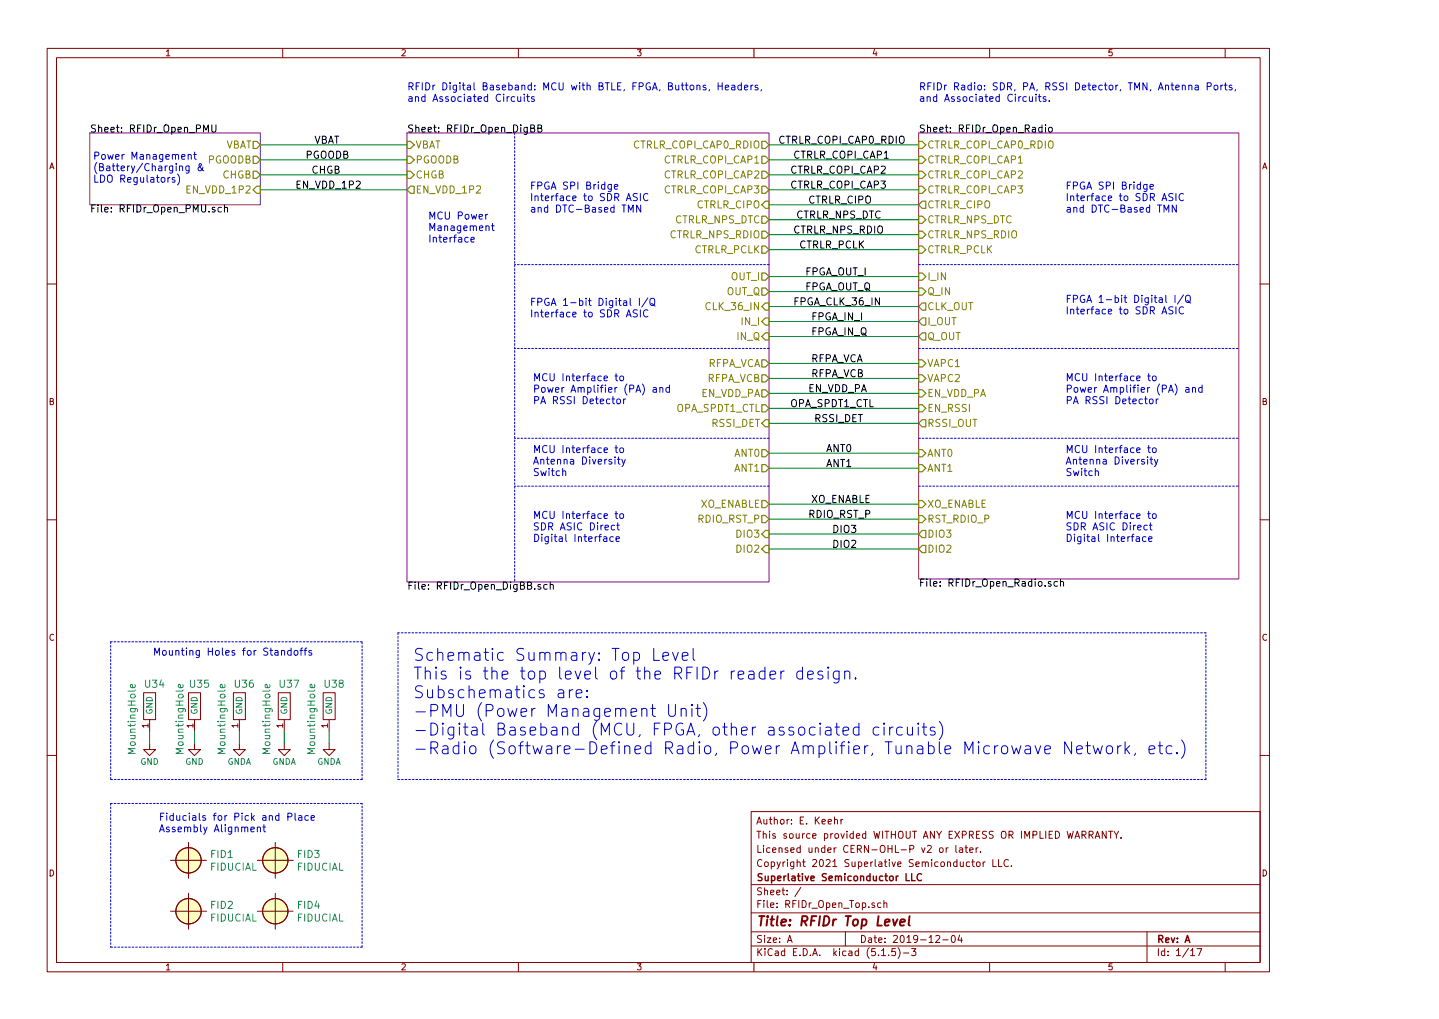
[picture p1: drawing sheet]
<svg xmlns="http://www.w3.org/2000/svg" width="297mm" height="210mm" viewBox="0 0 297 210" stroke-linecap="round" stroke-linejoin="round" font-family="sans-serif">
<defs><g id="words">
<g font-size="3.4" fill="#0000c2">
<text x="85.2" y="136.4">Schematic Summary: Top Level</text>
<text x="85.2" y="140.2">This is the top level of the RFIDr reader design.</text>
<text x="85.2" y="144.1">Subschematics are:</text>
<text x="85.2" y="147.9">-PMU (Power Management Unit)</text>
<text x="85.2" y="151.8">-Digital Baseband (MCU, FPGA, other associated circuits)</text>
<text x="85.2" y="155.7">-Radio (Software-Defined Radio, Power Amplifier, Tunable Microwave Network, etc.)</text>
</g>
<text font-size="2.7" fill="#840000" x="156" y="191.1">Title: RFIDr Top Level</text>
<g font-size="2.1" fill="#0000c2">
<text x="84" y="18.6">RFIDr Digital Baseband: MCU with BTLE, FPGA, Buttons, Headers,</text>
<text x="84" y="21">and Associated Circuits</text>
<text x="189.6" y="18.6">RFIDr Radio: SDR, PA, RSSI Detector, TMN, Antenna Ports,</text>
<text x="189.6" y="21">and Associated Circuits.</text>
<text x="19.1" y="32.9">Power Management</text>
<text x="19.1" y="35.3">(Battery/Charging &amp;</text>
<text x="19.1" y="37.7">LDO Regulators)</text>
<text x="109.3" y="39.1">FPGA SPI Bridge</text>
<text x="109.3" y="41.5">Interface to SDR ASIC</text>
<text x="219.9" y="39.1">FPGA SPI Bridge</text>
<text x="219.9" y="41.5">Interface to SDR ASIC</text>
<text x="88.3" y="45.3">MCU Power</text>
<text x="88.3" y="47.7">Management</text>
<text x="109.3" y="43.9">and DTC-Based TMN</text>
<text x="219.9" y="43.9">and DTC-Based TMN</text>
<text x="88.3" y="50">Interface</text>
<text x="109.3" y="63.1">FPGA 1-bit Digital I/Q</text>
<text x="109.3" y="65.5">Interface to SDR ASIC</text>
<text x="219.9" y="62.5">FPGA 1-bit Digital I/Q</text>
<text x="219.9" y="64.9">Interface to SDR ASIC</text>
<text x="109.9" y="78.6">MCU Interface to</text>
<text x="109.9" y="81">Power Amplifier (PA) and</text>
<text x="109.9" y="83.4">PA RSSI Detector</text>
<text x="219.9" y="78.6">MCU Interface to</text>
<text x="219.9" y="81">Power Amplifier (PA) and</text>
<text x="219.9" y="83.4">PA RSSI Detector</text>
<text x="109.9" y="93.5">MCU Interface to</text>
<text x="109.9" y="95.8">Antenna Diversity</text>
<text x="219.9" y="93.5">MCU Interface to</text>
<text x="219.9" y="95.8">Antenna Diversity</text>
<text x="109.9" y="98.2">Switch</text>
<text x="219.9" y="98.2">Switch</text>
<text x="109.9" y="107.1">MCU Interface to</text>
<text x="219.9" y="107.1">MCU Interface to</text>
<text x="109.9" y="109.4">SDR ASIC Direct</text>
<text x="109.9" y="111.8">Digital Interface</text>
<text x="219.9" y="109.4">SDR ASIC Direct</text>
<text x="219.9" y="111.8">Digital Interface</text>
<text x="31.5" y="135.3">Mounting Holes for Standoffs</text>
<text x="32.7" y="169.3">Fiducials for Pick and Place</text>
<text x="32.7" y="171.7">Assembly Alignment</text>
</g>
<g font-size="2.1">
<text x="18.5" y="27.3">Sheet: RFIDr_Open_PMU</text>
<text x="64.9" y="29.6">VBAT</text>
<text x="84" y="27.3">Sheet: RFIDr_Open_DigBB</text>
<text x="160.6" y="29.6">CTRLR_COPI_CAP0_RDIO</text>
<text x="189.6" y="27.3">Sheet: RFIDr_Open_Radio</text>
<text x="63" y="32.7">PGOODB</text>
<text x="64.2" y="35.8">CHGB</text>
<text x="163.1" y="35.8">CTRLR_COPI_CAP2</text>
<text x="163.7" y="32.7">CTRLR_COPI_CAP1</text>
<text x="61.5" y="38.9">EN_VDD_1P2</text>
<text x="163.1" y="38.9">CTRLR_COPI_CAP3</text>
<text x="18.5" y="43.8">File: RFIDr_Open_PMU.sch</text>
<text x="164.3" y="45.1">CTRLR_NPS_DTC</text>
<text x="166.8" y="42">CTRLR_CIPO</text>
<text x="163.7" y="48.2">CTRLR_NPS_RDIO</text>
<text x="164.9" y="51.3">CTRLR_PCLK</text>
<text x="166.2" y="59.9">FPGA_OUT_Q</text>
<text x="166.2" y="56.8">FPGA_OUT_I</text>
<text x="163.7" y="63">FPGA_CLK_36_IN</text>
<text x="167.4" y="69.2">FPGA_IN_Q</text>
<text x="167.4" y="66.1">FPGA_IN_I</text>
<text x="167.4" y="77.8">RFPA_VCB</text>
<text x="167.4" y="74.7">RFPA_VCA</text>
<text x="166.8" y="80.9">EN_VDD_PA</text>
<text x="163.1" y="84">OPA_SPDT1_CTL</text>
<text x="168" y="87.1">RSSI_DET</text>
<text x="170.5" y="93.3">ANT0</text>
<text x="170.5" y="96.4">ANT1</text>
<text x="166.8" y="106.9">RDIO_RST_P</text>
<text x="167.4" y="103.8">XO_ENABLE</text>
<text x="171.7" y="109.9">DIO3</text>
<text x="171.7" y="113">DIO2</text>
<text x="84" y="121.7">File: RFIDr_Open_DigBB.sch</text>
<text x="189.6" y="121">File: RFIDr_Open_Radio.sch</text>
</g>
<g font-size="2.1" fill="#848400">
<text x="42.8" y="33.7">PGOODB</text>
<text x="46.4" y="30.6">VBAT</text>
<text x="85.7" y="33.7">PGOODB</text>
<text x="85.7" y="30.6">VBAT</text>
<text x="130.8" y="30.6">CTRLR_COPI_CAP0_RDIO</text>
<text x="137.2" y="33.7">CTRLR_COPI_CAP1</text>
<text x="191.4" y="30.6">CTRLR_COPI_CAP0_RDIO</text>
<text x="191.4" y="33.7">CTRLR_COPI_CAP1</text>
<text x="38.8" y="39.9">EN_VDD_1P2</text>
<text x="45.9" y="36.8">CHGB</text>
<text x="85.7" y="36.8">CHGB</text>
<text x="85.7" y="39.9">EN_VDD_1P2</text>
<text x="137.2" y="39.9">CTRLR_COPI_CAP3</text>
<text x="137.2" y="36.8">CTRLR_COPI_CAP2</text>
<text x="191.4" y="36.8">CTRLR_COPI_CAP2</text>
<text x="191.4" y="39.9">CTRLR_COPI_CAP3</text>
<text x="139.2" y="46.1">CTRLR_NPS_DTC</text>
<text x="143.8" y="43">CTRLR_CIPO</text>
<text x="191.4" y="43">CTRLR_CIPO</text>
<text x="191.4" y="46.1">CTRLR_NPS_DTC</text>
<text x="138.3" y="49.2">CTRLR_NPS_RDIO</text>
<text x="143.2" y="52.3">CTRLR_PCLK</text>
<text x="191.4" y="49.2">CTRLR_NPS_RDIO</text>
<text x="191.4" y="52.3">CTRLR_PCLK</text>
<text x="150.9" y="57.8">OUT_I</text>
<text x="191.4" y="57.8">I_IN</text>
<text x="146.1" y="64">CLK_36_IN</text>
<text x="149.9" y="60.9">OUT_Q</text>
<text x="191.4" y="64">CLK_OUT</text>
<text x="191.4" y="60.9">Q_IN</text>
<text x="152.2" y="70.2">IN_Q</text>
<text x="153.2" y="67.1">IN_I</text>
<text x="191.4" y="70.2">Q_OUT</text>
<text x="191.4" y="67.1">I_OUT</text>
<text x="145.9" y="75.7">RFPA_VCA</text>
<text x="191.4" y="75.7">VAPC1</text>
<text x="144.6" y="81.9">EN_VDD_PA</text>
<text x="145.9" y="78.8">RFPA_VCB</text>
<text x="191.4" y="81.9">EN_VDD_PA</text>
<text x="191.4" y="78.8">VAPC2</text>
<text x="139.6" y="85">OPA_SPDT1_CTL</text>
<text x="146.9" y="88.1">RSSI_DET</text>
<text x="191.4" y="88.1">RSSI_OUT</text>
<text x="191.4" y="85">EN_RSSI</text>
<text x="151.6" y="94.3">ANT0</text>
<text x="191.4" y="94.3">ANT0</text>
<text x="151.6" y="97.3">ANT1</text>
<text x="191.4" y="97.3">ANT1</text>
<text x="144" y="107.8">RDIO_RST_P</text>
<text x="144.4" y="104.8">XO_ENABLE</text>
<text x="191.4" y="107.8">RST_RDIO_P</text>
<text x="191.4" y="104.8">XO_ENABLE</text>
<text x="152.2" y="110.9">DIO3</text>
<text x="191.4" y="110.9">DIO3</text>
<text x="152.2" y="114">DIO2</text>
<text x="191.4" y="114">DIO2</text>
</g>
<g font-size="2.1" fill="#008484">
<text x="30" y="141.9">U34</text>
<text x="39.3" y="141.9">U35</text>
<text x="48.5" y="141.9">U36</text>
<text x="57.8" y="141.9">U37</text>
<text x="67.1" y="141.9">U38</text>
<text x="28" y="155.2" transform="rotate(-90 28 155.2)">MountingHole</text>
<text x="37.9" y="155.2" transform="rotate(-90 37.9 155.2)">MountingHole</text>
<text x="46.5" y="155.2" transform="rotate(-90 46.5 155.2)">MountingHole</text>
<text x="55.8" y="155.2" transform="rotate(-90 55.8 155.2)">MountingHole</text>
<text x="65.1" y="155.2" transform="rotate(-90 65.1 155.2)">MountingHole</text>
<text x="43.4" y="179.6">FIDUCIAL</text>
<text x="43.6" y="177">FID1</text>
<text x="61.3" y="179.6">FIDUCIAL</text>
<text x="61.5" y="177">FID3</text>
<text x="43.4" y="190.1">FIDUCIAL</text>
<text x="43.6" y="187.5">FID2</text>
<text x="61.3" y="190.1">FIDUCIAL</text>
<text x="61.5" y="187.5">FID4</text>
</g>
<g font-size="2" fill="#840000">
<text x="156" y="173">This source provided WITHOUT ANY EXPRESS OR IMPLIED WARRANTY.</text>
<text x="156" y="170.1">Author: E. Keehr</text>
<text x="156" y="178.9">Copyright 2021 Superlative Semiconductor LLC.</text>
<text x="156" y="176">Licensed under CERN-OHL-P v2 or later.</text>
<text x="156" y="184.7">Sheet: /</text>
<text x="156" y="181.8">Superlative Semiconductor LLC</text>
<text x="156" y="187.3">File: RFIDr_Open_Top.sch</text>
<text x="156" y="197.3">KiCad E.D.A. kicad (5.1.5)-3</text>
<text x="156" y="194.5">Size: A</text>
<text x="177.4" y="194.5">Date: 2019-12-04</text>
<text x="238.7" y="194.5">Rev: A</text>
<text x="238.7" y="197.3">Id: 1/17</text>
</g>
<g font-size="1.8" fill="#840000">
<text x="34" y="11.6">1</text>
<text x="82.7" y="11.6">2</text>
<text x="131.3" y="11.6">3</text>
<text x="179.9" y="11.6">4</text>
<text x="228.6" y="11.6">5</text>
<text x="10.1" y="34.9">A</text>
<text x="260.5" y="34.9">A</text>
<text x="10.1" y="83.5">B</text>
<text x="260.5" y="83.5">B</text>
<text x="10.1" y="132.2">C</text>
<text x="260.5" y="132.2">C</text>
<text x="10.1" y="180.8">D</text>
<text x="260.5" y="180.8">D</text>
<text x="34" y="200.2">1</text>
<text x="82.7" y="200.2">2</text>
<text x="131.3" y="200.2">3</text>
<text x="179.9" y="200.2">4</text>
<text x="228.6" y="200.2">5</text>
</g>
<g font-size="1.7" fill="#008484">
<text x="31.5" y="147.5" transform="rotate(-90 31.5 147.5)">GND</text>
<text x="40.8" y="147.5" transform="rotate(-90 40.8 147.5)">GND</text>
<text x="50" y="147.5" transform="rotate(-90 50 147.5)">GND</text>
<text x="59.3" y="147.5" transform="rotate(-90 59.3 147.5)">GND</text>
<text x="68.6" y="147.5" transform="rotate(-90 68.6 147.5)">GND</text>
<text x="29" y="157.8">GND</text>
<text x="38.2" y="157.8">GND</text>
<text x="46.9" y="157.8">GNDA</text>
<text x="56.2" y="157.8">GNDA</text>
<text x="65.4" y="157.8">GNDA</text>
</g>
<g font-size="1.7" fill="#840000">
<text x="30.6" y="150.2" transform="rotate(-90 30.6 150.2)">1</text>
<text x="39.9" y="150.2" transform="rotate(-90 39.9 150.2)">1</text>
<text x="49.2" y="150.2" transform="rotate(-90 49.2 150.2)">1</text>
<text x="58.4" y="150.2" transform="rotate(-90 58.4 150.2)">1</text>
<text x="67.7" y="150.2" transform="rotate(-90 67.7 150.2)">1</text>
</g>
</g></defs>
<g fill="none" stroke="#840000" stroke-width=".21">
<path d="M9.7 10h252.3v190.5h-252.3zM11.7 11.9h248.4v186.7h-248.4zM58.4 10v1.9M107 10v1.9M155.6 10v1.9M204.3 10v1.9M252.9 10v1.9M9.7 58.6h2M260.1 58.6h1.9M9.7 107.3h2M260.1 107.3h1.9M9.7 155.9h2"/>
<path d="M29.6 142.9h2.5v5.6h-2.5zM30.9 153.4v1.3h1.2l-1.2 1.2-1.3-1.2h1.3M30.9 148.5v2.5M38.9 142.9h2.5v5.6h-2.5zM40.1 153.4v1.3h1.3l-1.3 1.2-1.2-1.2h1.2M40.1 148.5v2.5M48.2 142.9h2.4v5.6h-2.4zM49.4 153.4v1.3h1.2l-1.2 1.2-1.2-1.2h1.2M49.4 148.5v2.5M57.4 142.9h2.5v5.6h-2.5zM58.7 153.4v1.3h1.2l-1.2 1.2-1.3-1.2h1.3M58.7 148.5v2.5"/>
<path d="M66.7 142.9h2.5v5.6h-2.5zM67.9 153.4v1.3h1.3l-1.3 1.2-1.2-1.2h1.2M67.9 148.5v2.5M260.1 155.9h1.9M35.2 177.5h7.4M38.9 173.8v7.4M53.1 177.5h7.4M56.8 173.8v7.4M155.1 167.5h105v31.1h-105zM172.3 169.2l.2-.1h.3l.1 .9M172.3 168.6v1.4M173.6 169.1v.9"/>
<path d="M174 169.1l-.4 .2M194 175l.4-.1 .3 .3v.4l-.3 .3-.4-.1-.1-.2zM195.3 174.9v1M195.7 174.9l-.4 .3M197.3 174.4v1.3l.2 .2M198.1 175h.5l.1 .9M198.7 175.3h-.5l-.2 .2 .2 .4 .5-.1M199.2 174.9h.6M199.4 174.4v1.3l.4 .2M200.2 177.9l-.4-.1-.3 .3v.6l.3 .1 .4-.1M200.2 175.4l.7-.1-.1-.3-.4-.1-.2 .2v.7h.6M200.6 177.8h.5"/>
<path d="M200.8 177.3v1.3l.3 .2M201.5 174.9v1M201.6 178l.2-.2 .4 .2v.7l-.2 .1-.4-.1zM201.9 174.9l-.4 .3M202.4 175.8v.1M202.9 177.8v1M203.4 177.8l-.5 .3M204.9 177.3v1.5h.8M206.1 177.3v1.5h.7M208.2 177.5a.69 .69 0 0 0-1 .5 .69 .69 0 0 0 .7 .8l.3-.1M208.8 178.7v.1M224.8 172.3l.7-.1 .1-.2v-.3l-.8-.2v1.5"/>
<path d="M225.2 172.3l.4 .7M226.1 173l.4-1.5 .5 1.5M226.2 172.6h.7M228.3 171.5v1.5l-.8-1.5v1.5M228.8 171.5h.9M229.3 171.5v1.5M229.9 171.5l.5 .8 .5-.8M230.4 172.3v.7M231.4 172.8v.2M35.2 188h7.4M38.9 184.3v7.4M53.1 188h7.4"/>
<path d="M56.8 184.3v7.4M58.4 198.6v1.9M107 198.6v1.9M155.1 195.2h105M155.1 192.3h105M155.1 188.4h105M155.1 182.5h105M155.6 198.6v1.9M162.5 194.5l.5-1.5 .5 1.5M162.7 194h.7M165.3 183.1l-1.2 1.9M174.5 192.3v2.9"/>
<path d="M181.8 186.4l-.4-.1-.3 .3 .2 .6h.5M182 197.2h.8M182.5 186.4l.2-.1 .3 .1 .1 .9M182.5 185.8v1.5M183.4 197.1v.1M184.8 195.7h-.7v.7l.7-.1v.8l-.2 .1-.5-.1M185.4 195.5a1.66 1.66 0 0 1 0 2.3M186.5 196.6h1.1M188.2 195.7h.9l-.5 .6 .4 .1v.7l-.2 .1-.6-.1M193.2 193.2l.5-.2 .3 .4-.9 1.1h.9M194.6 193.9h1.1M196.5 193.2l.3-.2a.83 .83 0 0 1-.1 1.5l-.2-.2-.1-.4z"/>
<path d="M198.1 192.9l-.3 1.1h.8M198.4 193.5v1M204.3 198.6v1.9M236.8 192.3v6.3M245.8 196.1l.4-.4v1.5M245.8 197.2h.8M247.1 195.7h1l-.7 1.5M252.9 198.6v1.9"/>
<circle cx="38.9" cy="177.5" r="2.62"/>
<circle cx="56.8" cy="177.5" r="2.62"/>
<circle cx="38.9" cy="188" r="2.62"/>
<circle cx="56.8" cy="188" r="2.62"/>
</g>
<path d="M185.8 190.3l1-.2-.1-.3-.5-.1-.3 .3-.1 .9h.8M187.7 189l-.2 1.7 .3 .3" fill="none" stroke="#840000" stroke-width=".4"/>
<path d="M187 180.3v1.4h.7M188.2 180.3v1.4h.7M190.2 180.4a.69 .69 0 0 0-1 .5 .69 .69 0 0 0 .7 .8l.3-.1" fill="none" stroke="#840000" stroke-width=".3"/>
<path d="M18.5 27.4h35.2v14.8h-35.2zM84 27.4h74.7v92.7h-74.7zM189.6 27.4h66.1v92.1h-66.1z" fill="none" stroke="#840084" stroke-width=".21"/>
<g fill="none" stroke="#000" stroke-width=".21">
<path d="M43.7 25.8v1.2l.3 .3 .4-.1 .2-.2v-1.2M109.5 26.5l.8-.2v-.4l-.8-.1v1.5h.6l.3-.5-.4-.3M111 26.5l.7-.2v-.4l-.7-.1v1.5h.6l.3-.5-.4-.3M215.1 26.3h-.4l-.3 .2 .1 .7h.6M215.1 25.8v1.5M215.8 25.8v.1M215.8 26.3v1M216.5 26.4l.2-.1 .4 .1 .1 .6-.1 .2-.4 .1-.2-.2zM45.7 42.8h-.4l-.3 .2 .1 .7h.6M46.3 42.9l.2-.1h.4l.1 1M46.3 42.3v1.5M218.9 119.5v1.5"/>
<path d="M111.6 120.7l-.3-.1-.3 .2 .1 .2 .5 .2v.3h-.6M112.9 120.7l-.4-.1-.3 .3 .2 .6h.5M113.6 120.7l.2-.1 .3 .1 .1 .9M113.6 120.1v1.5M216.9 120.1l-.3-.1-.2 .2v.2l.5 .1v.4h-.5M218.3 120.1l-.4-.1-.3 .2 .1 .7h.6M218.9 120.1l.2-.1 .4 .1v.9"/>
</g>
<g fill="none" stroke="#848400" stroke-width=".25">
<path d="M52.3 32.2h.7l.7 .8-.7 .7h-.7zM52.3 35.3h.7l.7 .8-.7 .7h-.7zM52.3 29.2h.7l.7 .7-.7 .7h-.7zM53 38.4h.7v1.5h-.7l-.7-.7zM84 32.2h.7l.8 .8-.8 .7h-.7zM84 35.3h.7l.8 .8-.8 .7h-.7zM84 29.2h.7l.8 .7-.8 .7h-.7zM84.7 38.4h.8v1.5h-.8l-.7-.7zM157.3 38.4h.7l.7 .8-.7 .7h-.7zM157.3 35.3h.7l.7 .8-.7 .7h-.7zM157.3 29.2h.7l.7 .7-.7 .7h-.7zM157.3 32.2h.7l.7 .8-.7 .7h-.7z"/>
<path d="M189.6 29.2h.8l.7 .7-.7 .7h-.8zM189.6 32.2h.8l.7 .8-.7 .7h-.8zM189.6 35.3h.8l.7 .8-.7 .7h-.8zM189.6 38.4h.8l.7 .8-.7 .7h-.8zM157.3 44.6h.7l.7 .7-.7 .8h-.7zM157.3 47.7h.7l.7 .7-.7 .8h-.7zM157.3 50.8h.7l.7 .7-.7 .8h-.7zM157.3 59.4h.7l.7 .8-.7 .7h-.7zM157.3 56.3h.7l.7 .8-.7 .7h-.7zM157.3 42.2l.7-.7h.7v1.5h-.7zM189.6 47.7h.8l.7 .7-.7 .8h-.8zM189.6 50.8h.8l.7 .7-.7 .8h-.8z"/>
<path d="M189.6 44.6h.8l.7 .7-.7 .8h-.8zM189.6 56.3h.8l.7 .8-.7 .7h-.8zM189.6 59.4h.8l.7 .8-.7 .7h-.8zM190.4 41.5h.7v1.5h-.7l-.8-.8zM157.3 77.3h.7l.7 .8-.7 .7h-.7zM157.3 74.2h.7l.7 .8-.7 .7h-.7zM157.3 66.3l.7-.7h.7v1.5h-.7zM158 62.5h.7v1.5h-.7l-.7-.7zM158 68.7h.7v1.5h-.7l-.7-.8zM189.6 77.3h.8l.7 .8-.7 .7h-.8zM189.6 74.2h.8l.7 .8-.7 .7h-.8zM190.4 62.5h.7v1.5h-.7l-.8-.7z"/>
<path d="M190.4 68.7h.7v1.5h-.7l-.8-.8zM190.4 65.6h.7v1.5h-.7l-.8-.8zM157.3 80.4h.7l.7 .8-.7 .7h-.7zM157.3 92.8h.7l.7 .7-.7 .8h-.7zM157.3 95.9h.7l.7 .7-.7 .7h-.7zM157.3 87.3l.7-.7h.7v1.5h-.7zM157.3 83.5h.7l.7 .8-.7 .7h-.7zM189.6 80.4h.8l.7 .8-.7 .7h-.8zM189.6 92.8h.8l.7 .7-.7 .8h-.8zM189.6 95.9h.8l.7 .7-.7 .7h-.8zM189.6 83.5h.8l.7 .8-.7 .7h-.8zM190.4 86.6h.7v1.5h-.7l-.8-.8z"/>
<path d="M157.3 110.2l.7-.7h.7v1.4h-.7zM157.3 103.3h.7l.7 .7-.7 .8h-.7zM157.3 106.4h.7l.7 .7-.7 .7h-.7zM158 112.5h.7v1.5h-.7l-.7-.7zM189.6 106.4h.8l.7 .7-.7 .7h-.8zM189.6 103.3h.8l.7 .7-.7 .8h-.8zM190.4 112.5h.7v1.5h-.7l-.8-.7zM190.4 109.5h.7v1.4h-.7l-.8-.7z"/>
</g>
<path d="M27.8 141.2l.1 .5-.2 .2-.7-.1v-.6h.3l.1 .7M37.7 141.2l.1 .5-.2 .2-.7-.1v-.6h.3l.1 .7M46.4 141.2v.5l-.2 .2-.7-.1v-.6h.3l.2 .7M55.6 141.2l.1 .5-.2 .2-.7-.1v-.6h.3l.1 .7M64.9 141.2l.1 .5-.2 .2-.7-.1v-.6h.2l.2 .7" fill="none" stroke="#008484" stroke-width=".21"/>
<g fill="#ffffc2" stroke="#ffffc2" stroke-width=".21">
<circle cx="38.9" cy="177.5" r="2.62"/>
<circle cx="56.8" cy="177.5" r="2.62"/>
<circle cx="38.9" cy="188" r="2.62"/>
<circle cx="56.8" cy="188" r="2.62"/>
</g>
<g fill="none" stroke="#0000c2" stroke-width=".21" stroke-dasharray=".4 .4">
<path d="M106.2 27.4v92.7M158.7 54.6h-52.5M189.6 54.6h66.1M158.7 71.9h-52.5M189.6 71.9h66.1M158.7 90.4h-52.5M189.6 90.4h66.1M158.7 100.3h-52.5M189.6 100.3h66.1M22.9 132.4v28.4M74.7 132.4h-51.8M82.1 130.6v30.2"/>
<path d="M248.9 130.6h-166.8M22.9 165.8v29.6M22.9 160.8h51.8M74.7 165.8h-51.8M74.7 160.8v-28.4M82.1 160.8h166.8M248.9 160.8v-30.2M22.9 195.4h51.8M74.7 195.4v-29.6"/>
</g>
<g fill="none" stroke="#008400" stroke-width=".21">
<path d="M53.7 29.9h30.3M53.7 33h30.3M53.7 36.1h30.3M53.7 39.2h30.3M158.7 29.9h30.9M158.7 33h30.9M158.7 36.1h30.9M158.7 39.2h30.9M158.7 42.2h30.9M158.7 57.1h30.9M158.7 45.3h30.9M158.7 48.4h30.9"/>
<path d="M158.7 51.5h30.9M158.7 60.2h30.9M158.7 69.4h30.9M158.7 66.3h30.9M158.7 63.3h30.9M158.7 75h30.9M158.7 78.1h30.9M158.7 84.3h30.9M158.7 87.3h30.9M158.7 81.2h30.9M158.7 93.5h30.9M158.7 96.6h30.9"/>
<path d="M158.7 113.3h30.9M158.7 110.2h30.9M158.7 104h30.9M158.7 107.1h30.9M30.9 151v2.4M40.1 151v2.4M49.4 151v2.4M58.7 151v2.4M67.9 151v2.4"/>
</g>
<g fill="none" stroke="#0000c2" stroke-width=".21">
<path d="M106.9 19.9v1h.4l.2-.1M107.5 19.9v1M108.2 19.9v1M108.7 19.9h.6M108.9 19.4v1.3l.4 .2M148.2 17.1v1.5M148.2 17.8h.9M149.1 17.1v1.5M149.7 18.1l.7-.2-.1-.3h-.4l-.2 .2 .1 .7h.5M151.1 17.6h.5l.1 1M151.7 17.9l-.5 .1a.29 .29 0 0 0-.2 .3 .29 .29 0 0 0 .2 .3l.5-.1M153 17.6h-.4l-.3 .2 .2 .7h.5"/>
<path d="M153 17.1v1.5M153.7 18.1l.7-.2-.1-.3h-.4l-.2 .2 .1 .7h.5M155 17.6v1M155.4 17.6l-.4 .2M156.4 17.6h-.3l-.2 .2v.2l.5 .1v.4h-.5M157.2 18.5l-.1 .3M212.5 19.9l.1 1h.3l.2-.1M213.1 19.9v1M213.8 19.9v1M214.3 19.9h.6M214.5 19.4v1.3l.4 .2M245.4 17.7l.2-.1h.4v1"/>
<path d="M246.7 17.6h.6l.1 1M247.4 17.9l-.5 .1a.29 .29 0 0 0-.3 .3 .29 .29 0 0 0 .3 .3l.5-.1M249.2 17.8h.7l.1-.6-.8-.1v1.5M250.7 17.7l.2-.1 .4 .1 .1 .6-.2 .2-.3 .1-.2-.2zM252 17.6v1M252.5 17.6l-.5 .2M252.7 17.6h.6M252.9 17.1v1.2l.4 .3M254.3 17.6h-.4l-.2 .2 .1 .2 .5 .1v.4h-.6M255 18.5l-.1 .3M36.1 36.7l-.4-.1-.2 .2 .1 .2 .5 .2v.3h-.6M36.6 35.9a1.73 1.73 0 0 1 0 2.3"/>
<path d="M38.8 32l.2-.1h.4l.1 1M38.8 31.9v1M39 34.2v1.2l-.2 .3h-.4M39 34.3l-.4-.1-.3 .3 .2 .7h.5M40 31.9h.5M40.2 31.4v1.2l.3 .3M41.9 34.4l-.3 .7a.41 .41 0 0 1-.6 0 .41 .41 0 0 1 0-.6l.6-.5-.2-.2h-.2a1.47 1.47 0 0 0 .9 1.4M106.2 20l-.4-.1-.3 .3 .2 .7h.5M110.3 20l-.4-.1-.2 .2 .1 .3 .5 .1v.4h-.6M126.2 38v1.2l-.3 .3h-.3M126.2 38.1l-.4-.1-.3 .3 .1 .7h.6M126.8 38.5l.7-.1v-.3l-.5-.1-.2 .2 .1 .8h.6"/>
<path d="M132.2 39.9v1.5M215.9 20l-.4-.1-.2 .2 .1 .3 .5 .1v.4h-.6M216.6 20.8v.1M236.8 38v1.2l-.3 .3h-.4M236.8 38.1l-.5-.1-.3 .3 .2 .7h.6M237.4 38.5l.7-.1-.1-.3-.4-.1-.2 .2 .1 .8h.5M242.7 39.9v1.5M97.2 49.5l.7-.2-.1-.3h-.4l-.2 .2 .1 .7h.5M100.3 44.2v1M100.7 44.2l-.4 .3M101.4 46.6h.6M101.7 46.1v1.3l.3 .2"/>
<path d="M129.7 43.8v-1.5l.5 1.1 .5-1.1v1.5M131.6 40l-.6-.1-.2 .2v.4l.6 .3 .2 .3-.3 .3-.6-.1M132.3 42.3v1.5l-.9-1.5v1.5M133.7 40.1a.68 .68 0 0 0-.9 .5 .68 .68 0 0 0 .9 .7M240.3 43.8v-1.5l.5 1.1 .5-1.1v1.5M242.1 40l-.5-.1-.3 .2v.4l.7 .3 .1 .3-.3 .3-.5-.1M242.8 42.3v1.5l-.8-1.5v1.5M244.3 40.1a.68 .68 0 0 0-.9 .5 .68 .68 0 0 0 .8 .7h.1M126.9 77.6h.6M127.2 77.1v1.2l.3 .3M128 77.7l.2-.1 .4 .1 .1 .6-.1 .2-.4 .1-.2-.2zM130.1 61.5v1.3l.2 .2"/>
<path d="M131.6 64l-.6-.1-.2 .1v.5l.6 .3 .2 .3-.3 .3-.6-.1M132 61.5v1.5M132.2 63.9v1.5M133.7 64a.68 .68 0 0 0-.9 .6 .68 .68 0 0 0 .9 .7M133.7 61.5l-1.2 1.9M134.2 61.7l.3-.2 .6 .2a1.06 1.06 0 0 1-.3 1.3 .51 .51 0 0 1-.6-.5zM134.5 62.7l.7 .5M136.2 80v.9M138.2 79.5v1.4M236.9 77.6h.6M237.1 77.1v1.2l.4 .3M238 77.7l.2-.1 .4 .1 .1 .6-.2 .2-.3 .1-.2-.2z"/>
<path d="M240.6 60.9v1.3l.2 .2M242.1 63.4l-.5-.1-.3 .1v.5l.7 .2 .1 .4-.3 .3-.5-.1M242.5 60.9v1.5M242.7 63.3v1.5M244.3 63.4a.68 .68 0 0 0-.9 .6 .68 .68 0 0 0 .8 .7l.1-.1M244.3 60.9l-1.3 1.9M244.8 61.1l.3-.2 .6 .2a1.06 1.06 0 0 1-.3 1.3 .51 .51 0 0 1-.7-.5zM245 62l.8 .5M246.2 80v.9M248.1 79.5v1.4M116.1 97.3l.3-.2 .3 .1 .1 .9M126.9 94.3v.1"/>
<path d="M126.9 92.4h.6M126.9 94.8v1M127.2 91.9v1.3l.3 .2M127.4 82.4l.2-.1 .4 .1 .1 .6-.2 .2-.3 .1-.2-.1zM127.4 94.8h.6M127.7 94.3v1.2l.3 .3M128 92.5l.2-.1 .4 .1 .1 .6-.1 .2-.4 .1-.2-.2zM128.4 94.8l.3 1M128.7 82.3v1M129.1 94.8l-.5 1.3-.2 .2M129.1 82.3l-.4 .3M134.8 80h.6l.1 .9"/>
<path d="M135.5 80.3l-.5 .1a.29 .29 0 0 0-.2 .3 .29 .29 0 0 0 .2 .2h.5M136.2 80.1l.2-.1h.4v.9M138.2 80h-.5l-.2 .2 .1 .7h.6M226.1 97.3l.2-.2 .4 .1v.9M236.9 94.3v.1M236.9 92.4h.6M236.9 94.8v1M237.1 91.9v1.3l.4 .2M237.3 82.4l.2-.1 .5 .1v.6l-.1 .2-.4 .1-.2-.1zM237.4 94.8h.6M237.6 94.3v1.2l.4 .3M238 92.5l.2-.1 .4 .1 .1 .6-.2 .2-.3 .1-.2-.2z"/>
<path d="M238.3 94.8l.4 1M238.7 82.3v1M239 94.8l-.5 1.3-.2 .2M239.1 82.3l-.4 .3M244.8 80h.6v.9M245.4 80.3l-.5 .1a.29 .29 0 0 0-.2 .3 .29 .29 0 0 0 .2 .2h.5M246.2 80.1l.2-.1h.3l.1 .9M248.1 80h-.4l-.3 .2 .2 .7h.5M124.6 110.8h.6l.1 .9M125.3 111.1l-.5 .1a.29 .29 0 0 0-.3 .2 .29 .29 0 0 0 .3 .3h.5M126.6 110.8l-.4-.1-.3 .3 .1 .7h.6M126.9 108.4h-.5l-.2 .2 .1 .7h.6"/>
<path d="M126.9 106h.6M127.2 105.5v1.3l.3 .2M127.2 111.2l.7-.1-.1-.3-.4-.1-.2 .2v.8h.6M127.3 108.4h.6M127.5 107.9v1.2l.4 .3M128 106.1l.2-.1 .4 .1 .1 .6-.1 .2-.4 .1-.2-.2zM234.6 110.8h.5l.1 .9M235.2 111.1l-.5 .1a.29 .29 0 0 0-.2 .2 .29 .29 0 0 0 .2 .3h.5M236.5 110.8l-.4-.1-.3 .3 .2 .7h.5M236.8 108.4h-.4l-.3 .2 .2 .7h.5M236.9 106h.6M237.1 105.5v1.3l.4 .2"/>
<path d="M237.1 111.2l.7-.1v-.3l-.5-.1-.2 .2 .1 .8h.6M237.3 108.4h.5M237.5 107.9v1.2l.3 .3M238 106.1l.2-.1 .4 .1 .1 .6-.2 .2-.3 .1-.2-.2zM60.1 134.3l-.4-.1-.3 .3 .1 .6h.6M60.1 133.7v1.5M60.8 134.3l.2-.1 .4 .1 .1 .6-.2 .2-.3 .1-.2-.2zM61.9 134.2h.6M62.5 133.7l-.4 .2v1.3M62.8 134.2h.5M63.3 133.7l-.3 .2v1.3M64.3 134.3l-.3-.1-.3 .2 .1 .2 .5 .2v.3h-.6"/>
<path d="M134.9 133.8v2.5h1.2M136.8 135.4l1.2-.2-.1-.5-.7-.1-.4 .3 .1 1.2 .3 .2 .7-.2M138.8 134.6l.6 1.7 .6-1.7M140.8 135.4l1.2-.2-.1-.5-.7-.1-.4 .3 .2 1.2 .2 .2 .7-.2M143.1 133.8v2.1l.3 .4M158.9 139.3l1.2-.2-.1-.5-.7-.1-.4 .3 .2 1.2 .2 .1 .7-.1M161.2 138.5v1.6M161.9 138.5a.62 .62 0 0 0-.7 .4M165.7 138.6l-.8-.1-.4 .4v.7l.2 .4 .2 .1 .8-.1M165.7 137.6v2.5M166.7 139.3l1.2-.2-.1-.5-.7-.1-.4 .3 .1 1.2 .3 .1 .7-.1M169.8 138.6a.61 .61 0 0 0-1 .2l.1 .4 .6 .1 .4 .3-.1 .4-.3 .1-.7-.1"/>
<path d="M170.9 137.6l-.1 .2h.3l-.2-.2v.3M170.9 138.5v1.6M173.2 138.5v2a.69 .69 0 0 1-1.1 .3M173.2 138.6l-.7-.1-.5 .4v.7l.3 .4 .2 .1 .7-.1M174.4 138.7a.61 .61 0 0 1 1 .1v1.3M174.4 138.5v1.6M176.6 139.9v.2l-.1-.1 .1-.1v.2M115.3 142.4l.2-.1 .7 .1 .2 .3v1.3M116.4 142.9l-.9 .1a.49 .49 0 0 0-.3 .5 .49 .49 0 0 0 .3 .5l.9-.2M117.5 142.3v1.7M118.2 142.3l-.4 .1-.3 .4M118.9 143.1l1.2-.2-.1-.5-.7-.1-.4 .4 .2 1.1 .2 .2 .7-.2"/>
<path d="M121.2 143.7l.1 .1-.1 .2-.1-.2 .1-.1v.3M121.2 142.4l.1 .2h-.2l.1-.2v.3M138 145.4v2l.5 .4h.5l.4-.4v-2M140.6 146.4a.59 .59 0 0 1 1 .1v1.3M140.6 146.2v1.6M142.8 145.4l-.1 .1h.3l-.2-.1v.2M142.8 146.2v1.6M143.6 146.2h1M144 145.4v2.1l.1 .2 .5 .1M145.2 145a2.82 2.82 0 0 1 0 3.8M174 150.8l1.2-.2-.1-.5-.7-.1-.4 .4 .1 1.2 .3 .1 .7-.1M177.3 150.1l-.7-.1-.5 .5v.7l.3 .4 .2 .1 .7-.1"/>
<path d="M177.3 149.2v2.5M181.4 150.1l-.7-.1-.5 .5v.7l.3 .4 .2 .1 .7-.1M182.5 149.2l-.1 .1h.2l-.1-.1v.2M182.5 150v1.7M183.6 150v1.7M184.4 150l-.5 .1-.3 .4M186.2 150.1l-.7-.1-.4 .5v.7l.2 .4 .2 .1 .7-.1M187.3 150v1.3l.1 .3a.64 .64 0 0 0 1-.2M188.4 150v1.7M189.6 149.2l-.2 .1h.2v-.1v.2M189.6 150v1.7M190.4 150h.9"/>
<path d="M190.7 149.2v2.1l.1 .3 .5 .1M193 150.1l-.6-.1-.4 .4 .1 .3 .9 .3v.6l-.3 .1-.7-.1M193.9 148.8a2.9 2.9 0 0 1 0 3.8M215.7 154.7l1.1-.2-.1-.5-.7-.1-.3 .3 .1 1.2 .2 .1 .7-.1M221.2 153.1v2.4l-1.4-2.4v2.4M222.2 154.7l1.2-.2-.1-.5-.7-.1-.4 .3 .2 1.2 .2 .1 .7-.1M224.1 153.9h1M224.5 153.1v2.1l.1 .2 .5 .1M225.6 153.9l.5 1.6 .5-1.2 .5 1.2 .4-1.6M228.5 154.1a.65 .65 0 0 1 .6-.2 .65 .65 0 0 1 .5 .4v.8a.67 .67 0 0 1-.6 .5 .67 .67 0 0 1-.6-.5zM230.7 153.9v1.6M231.4 153.9a.67 .67 0 0 0-.7 .4"/>
<path d="M232.2 153.1v2.4M232.5 154.6l.7 .9M233.2 153.9l-1 .9M234.4 155.4l-.3 .5M237.2 154.7l1.2-.2-.2-.5-.7-.1-.3 .3 .1 1.2 .2 .1 .7-.1M239.1 153.9h.9M239.4 153.1v2.1l.1 .2 .5 .1M241.9 154l-.7-.1-.5 .4v.8l.2 .3 .3 .1 .7-.1M242.9 155.3l.2 .1-.2 .1v-.2v.2M243.9 152.7a2.9 2.9 0 0 1 0 3.8M51.8 171.1l.7-.1-.1-.3h-.4l-.2 .1 .1 .8h.5M53.1 170.8l.2-.1h.4l.1 .9"/>
<path d="M53.1 170.7v.9M54.3 170.7h.5M54.5 170.2v1.2l.3 .2M59.4 168.6l.7-.1 .2-.2-.1-.4-.8-.1v1.5M60.9 167.8v1.2l.2 .3M61.7 168.4h.5l.1 .9M62.3 168.6l-.5 .1a.29 .29 0 0 0-.2 .3 .29 .29 0 0 0 .2 .3l.5-.1M63.6 168.4l-.4-.1-.3 .3 .2 .6h.5M64.2 168.8l.7-.2v-.2l-.5-.1-.2 .2 .1 .7h.6"/>
</g>
<use href="#words"/>
</svg>
